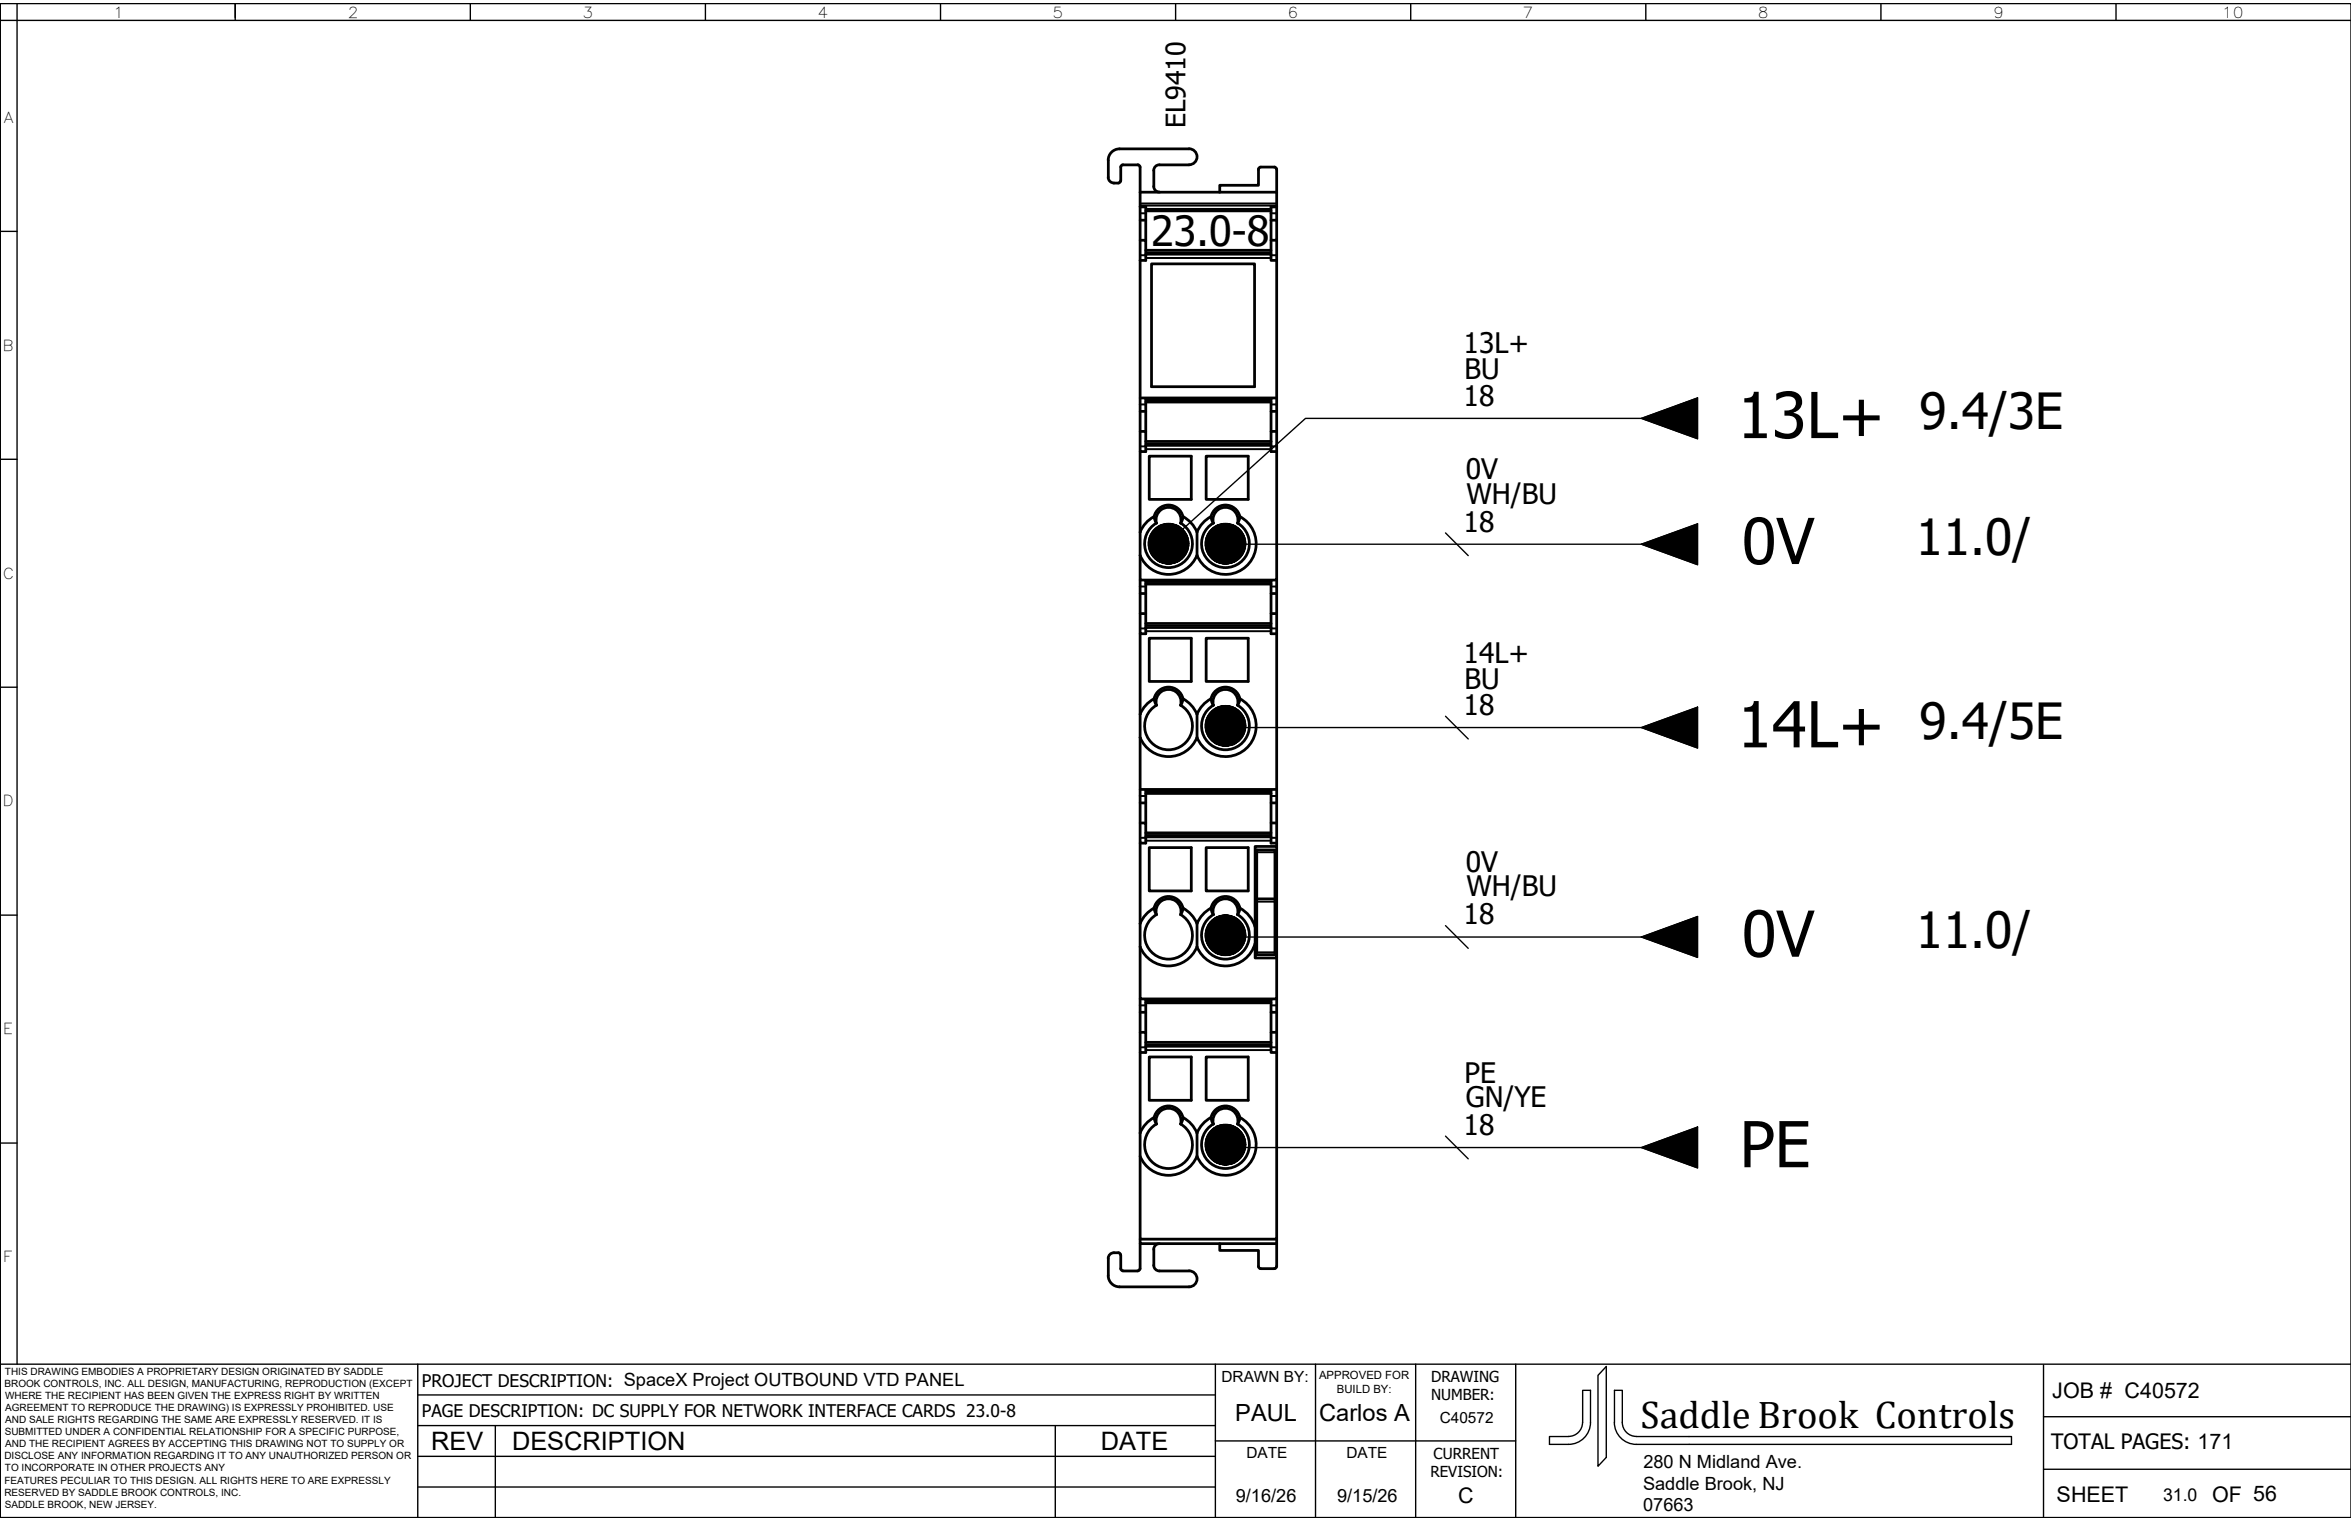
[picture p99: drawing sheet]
<svg xmlns="http://www.w3.org/2000/svg" width="432mm" height="279mm" viewBox="0 0 432 279" stroke-linecap="round" stroke-linejoin="round" font-family="sans-serif">
<defs><g id="words">
<g font-size="11.7">
<text x="319.1" y="80.5">13L+</text>
<text x="319.9" y="103.6">0V</text>
<text x="319.1" y="137.3">14L+</text>
<text x="319.9" y="175.7">0V</text>
<text x="319.5" y="214.4">PE</text>
</g>
<g font-size="9.1">
<text x="352.6" y="78.9">9.4/3E</text>
<text x="351.9" y="102">11.0/</text>
<text x="352.6" y="135.7">9.4/5E</text>
<text x="351.9" y="174.1">11.0/</text>
</g>
<text font-size="7.6" x="211.5" y="45.2">23.0-8</text>
<text font-size="7.1" x="301.3" y="262.4">Saddle Brook Controls</text>
<g font-size="5.2">
<text x="268.8" y="64.9">13L+</text>
<text x="269" y="69.7">BU</text>
<text x="268.8" y="74.6">18</text>
<text x="269.2" y="88">0V</text>
<text x="269.3" y="92.5">WH/BU</text>
<text x="268.8" y="97.7">18</text>
<text x="268.8" y="121.7">14L+</text>
<text x="268.8" y="131.4">18</text>
<text x="269" y="126.5">BU</text>
<text x="269.2" y="160.2">0V</text>
<text x="269.3" y="164.7">WH/BU</text>
<text x="268.8" y="169.8">18</text>
<text x="269" y="198.9">PE</text>
<text x="269.2" y="203.3">GN/YE</text>
<text x="268.8" y="208.5">18</text>
</g>
<text font-size="4.9" x="217.7" y="23.6" transform="rotate(-90 217.7 23.6)">EL9410</text>
<g font-size="4.7">
<text x="79.2" y="266.3">REV</text>
<text x="94" y="266.4">DESCRIPTION</text>
<text x="202.2" y="266.3">DATE</text>
</g>
<g font-size="4.3">
<text x="226.9" y="261.1">PAUL</text>
<text x="242.3" y="261.1">Carlos A</text>
</g>
<g font-size="4">
<text x="376.9" y="256.8">JOB # C40572</text>
<text x="377.7" y="275.9">SHEET</text>
<text x="406.3" y="275.9">OF 56</text>
</g>
<g font-size="3.9">
<text x="376.7" y="266.3">TOTAL PAGES: 171</text>
<text x="267.8" y="276.1">C</text>
</g>
<g font-size="3.3">
<text x="301.8" y="269.6">280 N Midland Ave.</text>
<text x="227" y="275.9">9/16/26</text>
<text x="245.6" y="275.9">9/15/26</text>
<text x="301.8" y="273.6">Saddle Brook, NJ</text>
<text x="301.8" y="277.6">07663</text>
</g>
<g font-size="3.2">
<text x="77.5" y="254.8">PROJECT DESCRIPTION: SpaceX Project OUTBOUND VTD PANEL</text>
<text x="77.5" y="260.2">PAGE DESCRIPTION: DC SUPPLY FOR NETWORK INTERFACE CARDS 23.0-8</text>
<text x="397.3" y="275.7">31.0</text>
</g>
<g font-size="2.8">
<text x="20.8" y="3.2">1</text>
<text x="63.9" y="3.2">2</text>
<text x="107" y="3.2">3</text>
<text x="150.2" y="3.2">4</text>
<text x="193.3" y="3.2">5</text>
<text x="236.5" y="3.2">6</text>
<text x="279.7" y="3.2">7</text>
<text x="322.9" y="3.2">8</text>
<text x="366" y="3.2">9</text>
<text x="408.1" y="3.2">10</text>
<text x=".7" y="22.5">A</text>
<text x=".5" y="64.4">B</text>
<text x=".5" y="106.3">C</text>
<text x=".5" y="148.1">D</text>
<text x=".6" y="190">E</text>
<text x=".6" y="231.9">F</text>
<text x="224.3" y="253.8">DRAWN BY:</text>
<text x="262.8" y="253.9">DRAWING</text>
<text x="262.8" y="257.2">NUMBER:</text>
<text x="264.4" y="261.4">C40572</text>
<text x="228.9" y="267.9">DATE</text>
<text x="247.3" y="267.9">DATE</text>
<text x="263.3" y="267.9">CURRENT</text>
<text x="262.7" y="271.4">REVISION:</text>
</g>
<g font-size="2.1">
<text x="242.3" y="253.3">APPROVED FOR</text>
<text x="245.5" y="255.8">BUILD BY:</text>
</g>
<g font-size="1.8">
<text x=".8" y="254.8">BROOK CONTROLS, INC. ALL DESIGN, MANUFACTURING, REPRODUCTION (EXCEPT</text>
<text x=".9" y="252.6">THIS DRAWING EMBODIES A PROPRIETARY DESIGN ORIGINATED BY SADDLE</text>
<text x=".9" y="257">WHERE THE RECIPIENT HAS BEEN GIVEN THE EXPRESS RIGHT BY WRITTEN</text>
<text x=".9" y="263.7">SUBMITTED UNDER A CONFIDENTIAL RELATIONSHIP FOR A SPECIFIC PURPOSE,</text>
<text x="1" y="259.2">AGREEMENT TO REPRODUCE THE DRAWING) IS EXPRESSLY PROHIBITED. USE</text>
<text x="1" y="261.4">AND SALE RIGHTS REGARDING THE SAME ARE EXPRESSLY RESERVED. IT IS</text>
<text x=".8" y="268.1">DISCLOSE ANY INFORMATION REGARDING IT TO ANY UNAUTHORIZED PERSON OR</text>
<text x="1" y="265.9">AND THE RECIPIENT AGREES BY ACCEPTING THIS DRAWING NOT TO SUPPLY OR</text>
<text x=".8" y="272.5">FEATURES PECULIAR TO THIS DESIGN. ALL RIGHTS HERE TO ARE EXPRESSLY</text>
<text x=".8" y="274.7">RESERVED BY SADDLE BROOK CONTROLS, INC.</text>
<text x=".9" y="270.3">TO INCORPORATE IN OTHER PROJECTS ANY</text>
<text x=".9" y="276.9">SADDLE BROOK, NEW JERSEY.</text>
</g>
</g></defs>
<!-- layer: WIRES -->
<path d="M0 .7v278.1" fill="none" stroke="#000" stroke-width=".25"/>
<!-- layer: 0 -->
<g fill="none" stroke="#000" stroke-width=".25">
<path d="M0 .7h431.8v278.1h-431.8zM0 3.7h431.8M3.1 .7v249.9M43.2 .7v3M86.4 .7v3M129.6 .7v3M172.7 .7v3M215.9 .7v3M259.1 .7v3M302.3 .7v3M345.5 .7v3M388.6 .7v3"/>
<path d="M0 42.5h3.1M301.5 76.9h-61.7l-25.6 23.1M301.5 76.9l10.3-3.8v7.5zM0 84.4h3.1M225.1 100h76.4M265.5 97.9l4.2 4.2M301.5 100l10.3-3.8v7.5zM0 126.2h3.1M225.1 133.6h76.4M265.5 131.6l4.2 4.1M301.5 133.6l10.3-3.7v7.5zM0 168.1h3.1"/>
<path d="M225.1 172.1h76.4M265.5 170l4.2 4.2M301.5 172.1l10.3-3.7v7.5zM0 210h3.1M225.1 210.8h76.4M265.5 208.7l4.2 4.2M301.5 210.8l10.3-3.8v7.5zM0 250.6h431.8M76.7 250.6v28.2M76.7 256.2h146.5M223.2 250.6v28.2M241.6 250.6v28.2"/>
<path d="M260 250.6v28.2M278.4 250.6v28.2M295 251v16.7l-1.5 1.6v-16.7zM375.3 250.8v28M76.7 273.2h146.5M76.7 267.5h146.5M76.7 261.9h146.5M91 261.9v16.9M193.8 261.9v16.9M223.2 264.7h55.2M290.7 261.3a2.57 2.57 0 0 1-2.6 2.6h-3.5M290.7 261.3v-5.9h1.4v5.9a4 4 0 0 1-4 4h-3.5v-1.4"/>
<path d="M296.5 261.3a4 4 0 0 0 4 4h68.9v-1.4h-68.9a2.61 2.61 0 0 1-2.5-2.6v-5.9h-1.5v5.9M375.3 269.9h56.5M375.3 260.2h56.5"/>
<circle cx="214.6" cy="99.9" r="3.7"/>
<circle cx="225.1" cy="99.9" r="3.7"/>
<circle cx="225.1" cy="133.3" r="3.7"/>
<circle cx="225.1" cy="171.8" r="3.7"/>
<circle cx="225.1" cy="210.3" r="3.7"/>
</g>
<!-- layer: Sichtbar (ISO) -->
<g fill="none" stroke="#000" stroke-width=".51">
<path d="M206.3 30.3h2.7M209 30.3l.3 .2 .1 .2v4.6M209.4 35.3v2.7h1M209.4 35.3h25.1M210.4 38h-1v9.8M210.4 38v6.1M210.4 38.7h23M212.9 30.3a1.05 1.05 0 0 0-1 1v2.9a1.01 1.01 0 0 0 1 1.1M213 30.3h5.4M218.4 27.3a1.47 1.47 0 0 1 1.5 1.5 1.47 1.47 0 0 1-1.5 1.5M218.4 27.3h-12.8a2.05 2.05 0 0 0-2 2.1l-.1 3.2a1.08 1.08 0 0 0 1.1 1h.8l.4-.2v-2.7l.1-.2 .4-.2M231.1 31.1v2.9h-7.1v1.3"/>
<path d="M233.4 38h1.1zM233.4 38v2.4M234.1 30.7h.2l.2 .4M234.1 30.7h-2.5l-.4 .2-.1 .2M234.5 35.3v5.1M234.5 31.1v4.2M209.4 47.8v35.2h1v-3.8h-1M209.4 44.1h1v3.7h-1M209.4 40.4h1M210.4 46h23M210.4 46.7h23M211.5 48.5h18.9v22.5h-18.9z"/>
<path d="M233.4 40.4v3.7h1.1v-3.7M233.4 44.1v3.7h1.1v-3.7M233.4 40.4h1.1M234.5 47.8v35.2M209.4 73.1h25.1M209.4 75.6h1M210.4 79.2v-5.9h23v9.7h1.1M210.4 73.9h23M233.4 79.2h1.1M233.4 75.6h1.1M209.4 97.8v4.2M209.4 83v14.8"/>
<path d="M210.4 81.1h23M210.4 81.8h23M211.1 83.8h7.7v7.9h-7.7zM212 94.9l.4 1.2M212.9 93.9a2.3 2.3 0 0 1 2.8-.4 2.3 2.3 0 0 1 1.1 2.6 4.4 4.4 0 0 1 1.2 6.6 4.4 4.4 0 0 1-6.7 0 4.4 4.4 0 0 1 1.1-6.6 2.3 2.3 0 0 1 .5-2.2zM217.3 94.9a5.6 5.6 0 0 1 2.5 2.8M217.3 94.9a2.72 2.72 0 0 0-2.7-2.1 2.72 2.72 0 0 0-2.6 2.1 5.6 5.6 0 0 0-2.6 2.8M217.3 94.9l-.4 1.2M219.9 97.8v4.2M221.5 83.8h7.8v7.9h-7.8zM222.4 94.9l.5 1.2a2.3 2.3 0 0 1 2.2-2.9 2.3 2.3 0 0 1 2.2 2.9M222.4 94.9a2.72 2.72 0 0 1 2.7-2.1 2.72 2.72 0 0 1 2.6 2.1"/>
<path d="M222.4 94.9a5.6 5.6 0 0 0-2.5 2.8M222.9 96.1a4.4 4.4 0 0 0-1.2 6.6 4.4 4.4 0 0 0 6.7 0 4.4 4.4 0 0 0-1.1-6.6M227.7 94.9a5.6 5.6 0 0 1 1.2 9.2 5.6 5.6 0 0 1-9-2.1M227.7 94.9l-.4 1.2M234.5 83v23.6h-25.1v-4.6M209.4 102a5.6 5.6 0 0 0 5.2 3.5 5.6 5.6 0 0 0 5.2-3.5M209.4 106.6v9.8h1v-3.7h-1M209.4 116.4v14.8M209.4 109h1M210.4 112.7v-5.9h23v9.6h1.1M210.4 114.5h23M210.4 107.3h23"/>
<path d="M210.4 115.3h23M211.1 117.2h7.7v8h-7.7zM221.5 117.2h7.8v8h-7.8zM233.4 112.7h1.1M233.4 109h1.1M234.5 116.4v28.6h-25.1v-9.5M234.5 106.6v9.8M209.4 135.5a5.6 5.6 0 0 0 5.2 3.5 5.6 5.6 0 0 0 5.2-3.5M209.4 131.2v4.3M212 128.3a2.66 2.66 0 0 1 2.8-2.1 2.66 2.66 0 0 1 2.4 2.5l-.3 .9M212 128.4a5.6 5.6 0 0 0-2.6 2.8M212 128.4l.4 1.2"/>
<path d="M212.9 127.4a2.3 2.3 0 0 1 2.8-.5 2.3 2.3 0 0 1 1.1 2.6 4.4 4.4 0 0 1 1.2 6.7 4.4 4.4 0 0 1-6.7 0 4.4 4.4 0 0 1 1.1-6.7 2.33 2.33 0 0 1 .5-2.1zM217.3 128.4a5.6 5.6 0 0 1 2.5 2.8M219.9 131.2v4.3M222.4 128.4a5.6 5.6 0 0 0-2.5 2.8M222.9 129.5a2.3 2.3 0 0 1 2.2-2.9 2.3 2.3 0 0 1 2.2 2.9 4.4 4.4 0 0 1 1.2 6.7 4.4 4.4 0 0 1-6.8 0 4.4 4.4 0 0 1 1.2-6.7M222.9 129.6l-.2-.3a1.81 1.81 0 0 1 .7-2.5 2.63 2.63 0 0 1 2.7-.4 2.63 2.63 0 0 1 1.6 2.3l-.4 .9M227.7 128.4a5.6 5.6 0 0 1 1.2 9.1 5.6 5.6 0 0 1-9-2M209.4 145v9.9h1v-3.7h-1M209.4 154.9v14.8M209.4 147.5h1M210.4 151.2v-6h23v9.7h1.1M210.4 153h23"/>
<path d="M210.4 145.8h23M210.4 153.7h23M211.1 155.7h7.7v8h-7.7zM221.5 155.7h7.8v8h-7.8zM230.5 155.5h4v20.5h-4zM230.8 156.1h3.4v19.3h-3.4zM233.4 151.2h1.1M233.4 147.5h1.1M234.5 145v9.9M234.5 154.9v.6M209.4 173.9a5.6 5.6 0 0 0 5.2 3.5 5.6 5.6 0 0 0 5.2-3.5M209.4 173.9v9.6h25.1v-7.5"/>
<path d="M209.4 169.7v4.2M212 166.8l.4 1.2M212.9 165.8a2.3 2.3 0 0 1 2.8-.4 2.3 2.3 0 0 1 1.1 2.6 4.4 4.4 0 0 1 1.2 6.6 4.4 4.4 0 0 1-6.7 0 4.4 4.4 0 0 1 1.1-6.6 2.33 2.33 0 0 1 .5-2.2zM217.3 166.8a5.6 5.6 0 0 1 2.5 2.9M217.3 166.8a2.72 2.72 0 0 0-2.7-2.1 2.72 2.72 0 0 0-2.6 2.1 5.8 5.8 0 0 0-2.6 2.9M217.3 166.8l-.4 1.2M219.9 169.7v4.2M222.4 166.8l.5 1.2a2.3 2.3 0 0 1 2.2-2.9 2.3 2.3 0 0 1 2.2 2.9M222.4 166.8a2.72 2.72 0 0 1 2.7-2.1 2.72 2.72 0 0 1 2.6 2.1M222.4 166.8a5.6 5.6 0 0 0-2.5 2.9M222.9 168a4.4 4.4 0 0 0-1.2 6.6 4.4 4.4 0 0 0 6.7 0 4.4 4.4 0 0 0-1.1-6.6M227.7 166.8a5.6 5.6 0 0 1 2.8 3.5"/>
<path d="M227.7 166.8l-.4 1.2M230.5 173.3a5.6 5.6 0 0 1-5.1 4.1 5.6 5.6 0 0 1-5.5-3.5M230.8 165.1h3.4M209.4 183.5v9.8h1v-3.7h-1M209.4 193.3v14.8M209.4 185.9h1M210.4 189.6v-5.9h23v9.6h1.1M210.4 191.5h23M210.4 184.2h23M210.4 192.2h23M211.1 194.2h7.7v7.9h-7.7zM221.5 194.2h7.8v7.9h-7.8z"/>
<path d="M233.4 185.9h1.1M234.5 193.3v34.3h-25.1v-19.5M234.5 185.9v3.7h-1.1M234.5 189.6v3.7M234.5 183.5v2.4M209.4 212.4a5.6 5.6 0 0 0 5.2 3.5 5.6 5.6 0 0 0 5.2-3.5M212 205.3l.4 1.2M212.9 204.3a2.3 2.3 0 0 1 2.8-.4 2.3 2.3 0 0 1 1.1 2.6 4.4 4.4 0 0 1 1.2 6.6 4.4 4.4 0 0 1-6.7 0 4.4 4.4 0 0 1 1.1-6.6 2.3 2.3 0 0 1 .5-2.2zM217.3 205.3a5.6 5.6 0 0 1 2.5 2.8M217.3 205.3a2.72 2.72 0 0 0-2.7-2.1 2.72 2.72 0 0 0-2.6 2.1 5.6 5.6 0 0 0-2.6 2.8M217.3 205.3l-.4 1.2M219.9 208.1v4.3"/>
<path d="M222.4 205.3l.5 1.2a2.3 2.3 0 0 1 2.2-2.9 2.3 2.3 0 0 1 2.2 2.9M222.4 205.3a2.72 2.72 0 0 1 2.7-2.1 2.72 2.72 0 0 1 2.6 2.1M222.4 205.3a5.6 5.6 0 0 0-2.5 2.8M222.9 206.5a4.4 4.4 0 0 0-1.2 6.6 4.4 4.4 0 0 0 6.7 0 4.4 4.4 0 0 0-1.1-6.6M227.7 205.3a5.6 5.6 0 0 1 1.2 9.1 5.6 5.6 0 0 1-9-2M227.7 205.3l-.4 1.2M206.3 233.5h2.7M209.4 227.6v.9h25.1M209.4 228.5v4.5l-.2 .4h-.2M212.9 228.5a1.05 1.05 0 0 0-1 1v2.9a1.01 1.01 0 0 0 1 1.1h5.5M218.4 233.4a1.47 1.47 0 0 1 1.5 1.5 1.47 1.47 0 0 1-1.5 1.5h-12.8a2.08 2.08 0 0 1-2.1-2.1l.1-3.1a1.01 1.01 0 0 1 1-1.1h.8l.4 .2v2.7l.3 .4h.2M224 228.5v1.2h7.1v2.9"/>
<path d="M231.1 232.6l.2 .4h.3h2.5M234.5 232.6l-.2 .4h-.2M234.5 227.6v5"/>
</g>
<!-- layer: Sichtbar schmal (ISO) -->
<g fill="none" stroke="#000" stroke-width=".36">
<path d="M209.4 37.8h25.1M209.4 37.4h25.1M209.4 39.2h1M210.4 38.5h23M210.4 38.4h23M233.4 39.2h1.1M209.4 46.9h1M210.4 47.4h23M210.4 46.4h23M233.4 46.9h1.1M209.4 74.3h1M210.4 73.7h23"/>
<path d="M233.4 74.3h1.1M209.4 82h1M210.4 82.5h23M210.4 81.5h23M233.4 82h1.1M209.4 107.7h1M209.4 115.4h1M210.4 116h23M210.4 107.1h23M210.4 114.9h23M233.4 107.7h1.1M233.4 115.4h1.1"/>
<path d="M209.4 146.2h1M209.4 153.9h1M210.4 154.4h23M210.4 145.6h23M210.4 153.4h23M230.8 156.5h3.4M233.4 146.2h1.1M233.4 153.9h1.1M230.8 174.9h3.4M230.8 165.6h3.4M209.4 184.7h1M209.4 192.4h1"/>
<path d="M210.4 192.9h23M210.4 184h23M210.4 191.9h23M233.4 184.7h1.1M233.4 192.4h1.1"/>
</g>
<!-- layer: 0 -->
<g fill="#000" stroke="#000" stroke-width=".18">
<path d="M214.3 96.2h.6zM224.8 96.2h.6zM301.5 76.9l10.3-3.8v7.5zM214.1 103.5h1.1zM224.5 103.5h1.2zM301.5 100l10.3-3.8v7.5zM224.5 137h1.2zM224.8 129.6h.6zM301.5 133.6l10.3-3.7v7.5zM224.5 175.5h1.2zM224.8 168.1h.6zM301.5 172.1l10.3-3.7v7.5z"/>
<path d="M224.5 213.9h1.2zM224.8 206.6h.6zM301.5 210.8l10.3-3.8v7.5z"/>
<path d="M214.3 96.2h.9zM214.1 96.2h1.1z"/>
<path d="M214.1 96.2l1.4 .1zM213.8 96.3h1.7z"/>
<path d="M213.8 96.3l2 .1zM213.5 96.4h2.3z"/>
<path d="M213.5 96.4l2.5 .1zM213.2 96.5h2.8z"/>
<path d="M213.2 96.5l3.1 .1-.3-.1zM212.9 96.6l.3-.1 3.1 .1z"/>
<path d="M212.9 96.6l3.7 .1-.3-.1zM212.7 96.7l.2-.1 3.7 .1z"/>
<path d="M212.7 96.7l4.1 .2-.2-.2zM212.4 96.9l.3-.2 4.1 .2z"/>
<path d="M212.4 96.9l4.6 .2-.2-.2zM212.2 97.1l.2-.2 4.6 .2z"/>
<path d="M212.2 97.1l5.1 .2-.3-.2zM212 97.3l.2-.2 5.1 .2z"/>
<path d="M212 97.3l5.4 .2-.1-.2zM212 97.3l5.4 .2h-5.6z"/>
<path d="M211.8 97.5l5.8 .2-.2-.2zM211.8 97.5l5.8 .2h-6z"/>
<path d="M211.6 97.7l6.2 .3-.2-.3zM211.6 97.7l6.2 .3h-6.3z"/>
<path d="M211.5 98l6.4 .2-.1-.2zM211.5 98l6.4 .2h-6.6z"/>
<path d="M211.3 98.2l6.8 .3-.2-.3zM211.3 98.2l6.8 .3h-6.9z"/>
<path d="M211.2 98.5l7 .2-.1-.2zM211.2 98.5l7 .2h-7.1z"/>
<path d="M211.1 98.7l7.1 .3v-.3zM211.1 98.7l7.1 .3h-7.2z"/>
<path d="M211 99l7.3 .3-.1-.3zM211 99l7.3 .3h-7.3z"/>
<path d="M211 99.3l7.3 .3v-.3zM211 99.3l7.3 .3h-7.4z"/>
<path d="M210.9 99.6l7.4 .3v-.3zM210.9 99.6l7.4 .3h-7.4z"/>
<path d="M210.9 99.9l7.4 .3v-.3zM210.9 99.9l7.4 .3h-7.4z"/>
<path d="M224.8 96.2h.9zM224.5 96.2h1.2z"/>
<path d="M224.5 96.2l1.5 .1zM224.2 96.3h1.8z"/>
<path d="M224.2 96.3l2 .1zM223.9 96.4h2.3z"/>
<path d="M223.9 96.4l2.6 .1zM223.7 96.5h2.8z"/>
<path d="M223.7 96.5l3.1 .1-.3-.1zM223.4 96.6l.3-.1 3.1 .1z"/>
<path d="M223.4 96.6l3.6 .1-.2-.1zM223.1 96.7l.3-.1 3.6 .1z"/>
<path d="M223.1 96.7l4.2 .2-.3-.2zM222.9 96.9l.2-.2 4.2 .2z"/>
<path d="M222.9 96.9l4.6 .2-.2-.2zM222.7 97.1l.2-.2 4.6 .2z"/>
<path d="M222.7 97.1l5 .2-.2-.2zM222.5 97.3l.2-.2 5 .2z"/>
<path d="M222.5 97.3l5.4 .2-.2-.2zM222.5 97.3l5.4 .2h-5.6z"/>
<path d="M222.3 97.5l5.8 .2-.2-.2zM222.3 97.5l5.8 .2h-6z"/>
<path d="M222.1 97.7l6.1 .3-.1-.3zM222.1 97.7l6.1 .3h-6.3z"/>
<path d="M221.9 98l6.5 .2-.2-.2zM221.9 98l6.5 .2h-6.6z"/>
<path d="M221.8 98.2l6.7 .3-.1-.3zM221.8 98.2l6.7 .3h-6.8z"/>
<path d="M221.7 98.5l6.9 .2-.1-.2zM221.7 98.5l6.9 .2h-7z"/>
<path d="M221.6 98.7l7.1 .3-.1-.3zM221.6 98.7l7.1 .3h-7.2z"/>
<path d="M221.5 99l7.2 .3v-.3zM221.5 99l7.2 .3h-7.3z"/>
<path d="M221.4 99.3l7.4 .3-.1-.3zM221.4 99.3l7.4 .3h-7.4z"/>
<path d="M221.4 99.6l7.4 .3v-.3zM221.4 99.6l7.4 .3h-7.4z"/>
<path d="M221.4 99.9l7.4 .3v-.3zM221.4 99.9l7.4 .3h-7.4z"/>
<path d="M214.1 103.5l.8 .1zM214.3 103.6h.6z"/>
<path d="M213.8 103.5h1.7zM213.8 103.5h1.4z"/>
<path d="M213.5 103.4h2.3zM213.5 103.4l2 .1z"/>
<path d="M213.2 103.3l2.6 .1 .2-.1zM213.2 103.3l2.6 .1h-2.3z"/>
<path d="M212.9 103.2l3.1 .1 .3-.1zM212.9 103.2l3.1 .1h-2.8z"/>
<path d="M212.7 103.1l3.6 .1 .3-.1zM212.7 103.1l3.6 .1h-3.4z"/>
<path d="M212.4 102.9l4.2 .2 .2-.2zM212.4 102.9l4.2 .2h-3.9z"/>
<path d="M212.2 102.7l4.6 .2 .2-.2zM212.2 102.7l4.6 .2h-4.4z"/>
<path d="M212 102.5l5 .2 .3-.2zM212 102.5l5 .2h-4.8z"/>
<path d="M211.8 102.3l5.5 .2 .1-.2zM211.8 102.3l5.5 .2h-5.3z"/>
<path d="M211.6 102.1l5.8 .2 .2-.2zM211.6 102.1l5.8 .2h-5.6z"/>
<path d="M211.5 101.8l6.1 .3 .2-.3zM211.5 101.8l6.1 .3h-6z"/>
<path d="M211.3 101.6l6.5 .2 .1-.2zM211.3 101.6l6.5 .2h-6.3z"/>
<path d="M211.2 101.3l6.7 .3 .2-.3zM211.2 101.3l6.7 .3h-6.6z"/>
<path d="M211.1 101l7 .3 .1-.3zM211.1 101l7 .3h-6.9z"/>
<path d="M211 100.8l7.2 .2v-.2zM211 100.8l7.2 .2h-7.1z"/>
<path d="M211 100.5l7.2 .3 .1-.3zM211 100.5l7.2 .3h-7.2z"/>
<path d="M210.9 100.2l7.4 .3v-.3zM210.9 100.2l7.4 .3h-7.3z"/>
<path d="M224.5 103.5l.9 .1zM224.8 103.6h.6z"/>
<path d="M224.2 103.5h1.8zM224.2 103.5h1.5z"/>
<path d="M223.9 103.4h2.3zM223.9 103.4l2.1 .1z"/>
<path d="M223.7 103.3l2.5 .1 .3-.1zM223.7 103.3l2.5 .1h-2.3z"/>
<path d="M223.4 103.2l3.1 .1 .3-.1zM223.4 103.2l3.1 .1h-2.8z"/>
<path d="M223.1 103.1l3.7 .1 .2-.1zM223.1 103.1l3.7 .1h-3.4z"/>
<path d="M222.9 102.9l4.1 .2 .3-.2zM222.9 102.9l4.1 .2h-3.9z"/>
<path d="M222.7 102.7l4.6 .2 .2-.2zM222.7 102.7l4.6 .2h-4.4z"/>
<path d="M222.5 102.5l5 .2 .2-.2zM222.5 102.5l5 .2h-4.8z"/>
<path d="M222.3 102.3l5.4 .2 .2-.2zM222.3 102.3l5.4 .2h-5.2z"/>
<path d="M222.1 102.1l5.8 .2 .2-.2zM222.1 102.1l5.8 .2h-5.6z"/>
<path d="M221.9 101.8l6.2 .3 .1-.3zM221.9 101.8l6.2 .3h-6z"/>
<path d="M221.8 101.6l6.4 .2 .2-.2zM221.8 101.6l6.4 .2h-6.3z"/>
<path d="M221.7 101.3l6.7 .3 .1-.3zM221.7 101.3l6.7 .3h-6.6z"/>
<path d="M221.6 101l6.9 .3 .1-.3zM221.6 101l6.9 .3h-6.8z"/>
<path d="M221.5 100.8l7.1 .2 .1-.2zM221.5 100.8l7.1 .2h-7z"/>
<path d="M221.4 100.5l7.3 .3v-.3zM221.4 100.5l7.3 .3h-7.2z"/>
<path d="M221.4 100.2l7.3 .3 .1-.3zM221.4 100.2l7.3 .3h-7.3z"/>
<path d="M224.5 137h.9zM224.8 137h.6z"/>
<path d="M224.8 129.6l.9 .1zM224.5 129.7h1.2z"/>
<path d="M224.5 129.7h1.5zM224.2 129.7h1.8z"/>
<path d="M224.2 129.7l2 .1zM223.9 129.8h2.3z"/>
<path d="M224.2 136.9h1.8zM224.2 136.9l1.5 .1z"/>
<path d="M223.9 129.8l2.6 .1-.3-.1zM223.7 129.9l.2-.1 2.6 .1z"/>
<path d="M223.9 136.9h2.3zM223.9 136.9h2.1z"/>
<path d="M223.7 129.9l3.1 .1-.3-.1zM223.4 130l.3-.1 3.1 .1z"/>
<path d="M223.7 136.8l2.5 .1 .3-.1zM223.7 136.8l2.5 .1h-2.3z"/>
<path d="M223.4 130l3.6 .2-.2-.2zM223.1 130.2l.3-.2 3.6 .2z"/>
<path d="M223.4 136.7l3.1 .1 .3-.1zM223.4 136.7l3.1 .1h-2.8z"/>
<path d="M223.1 130.2l4.2 .1-.3-.1zM222.9 130.3l.2-.1 4.2 .1z"/>
<path d="M223.1 136.5l3.7 .2 .2-.2zM223.1 136.5l3.7 .2h-3.4z"/>
<path d="M222.9 130.3l4.6 .2-.2-.2zM222.7 130.5l.2-.2 4.6 .2z"/>
<path d="M222.9 136.3l4.1 .2 .3-.2zM222.9 136.3l4.1 .2h-3.9z"/>
<path d="M222.7 130.5l5 .2-.2-.2zM222.7 130.5l5 .2h-5.2z"/>
<path d="M222.7 136.2l4.6 .1 .2-.1zM222.7 136.2l4.6 .1h-4.4z"/>
<path d="M222.5 130.7l5.4 .2-.2-.2zM222.5 130.7l5.4 .2h-5.6z"/>
<path d="M222.5 136l5 .2 .2-.2zM222.5 136l5 .2h-4.8z"/>
<path d="M222.3 130.9l5.8 .3-.2-.3zM222.3 130.9l5.8 .3h-6z"/>
<path d="M222.3 135.7l5.4 .3 .2-.3zM222.3 135.7l5.4 .3h-5.2z"/>
<path d="M222.1 131.2l6.1 .2-.1-.2zM222.1 131.2l6.1 .2h-6.3z"/>
<path d="M222.1 135.5l5.8 .2 .2-.2zM222.1 135.5l5.8 .2h-5.6z"/>
<path d="M221.9 131.4l6.5 .3-.2-.3zM221.9 131.4l6.5 .3h-6.6z"/>
<path d="M221.9 135.3l6.2 .2 .1-.2zM221.9 135.3l6.2 .2h-6z"/>
<path d="M221.8 131.7l6.7 .2-.1-.2zM221.8 131.7l6.7 .2h-6.8z"/>
<path d="M221.8 135l6.4 .3 .2-.3zM221.8 135l6.4 .3h-6.3z"/>
<path d="M221.7 131.9l6.9 .3-.1-.3zM221.7 131.9l6.9 .3h-7z"/>
<path d="M221.7 134.8l6.7 .2 .1-.2zM221.7 134.8l6.7 .2h-6.6z"/>
<path d="M221.6 132.2l7.1 .3-.1-.3zM221.6 132.2l7.1 .3h-7.2z"/>
<path d="M221.6 134.5l6.9 .3 .1-.3zM221.6 134.5l6.9 .3h-6.8z"/>
<path d="M221.5 132.5l7.2 .3v-.3zM221.5 132.5l7.2 .3h-7.3z"/>
<path d="M221.5 134.2l7.1 .3 .1-.3zM221.5 134.2l7.1 .3h-7z"/>
<path d="M221.4 132.8l7.4 .3-.1-.3zM221.4 132.8l7.4 .3h-7.4z"/>
<path d="M221.4 133.9l7.3 .3v-.3zM221.4 133.9l7.3 .3h-7.2z"/>
<path d="M221.4 133.1l7.4 .3v-.3zM221.4 133.1l7.4 .3h-7.4z"/>
<path d="M221.4 133.6l7.3 .3 .1-.3zM221.4 133.6l7.3 .3h-7.3z"/>
<path d="M221.4 133.4l7.4 .2v-.2zM221.4 133.4l7.4 .2h-7.4z"/>
<path d="M224.5 175.5h.9zM224.8 175.5h.6z"/>
<path d="M224.8 168.1h.9zM224.5 168.1h1.2z"/>
<path d="M224.5 168.1l1.5 .1zM224.2 168.2h1.8z"/>
<path d="M224.2 168.2l2 .1zM223.9 168.3h2.3z"/>
<path d="M224.2 175.4h1.8zM224.2 175.4l1.5 .1z"/>
<path d="M223.9 168.3l2.6 .1-.3-.1zM223.7 168.4l.2-.1 2.6 .1z"/>
<path d="M223.9 175.3h2.3zM223.9 175.3l2.1 .1z"/>
<path d="M223.7 168.4l3.1 .1-.3-.1zM223.4 168.5l.3-.1 3.1 .1z"/>
<path d="M223.7 175.2h2.8zM223.7 175.2l2.5 .1z"/>
<path d="M223.4 168.5l3.6 .1-.2-.1zM223.1 168.6l.3-.1 3.6 .1z"/>
<path d="M223.4 175.1l3.1 .1 .3-.1zM223.4 175.1l3.1 .1h-2.8z"/>
<path d="M223.1 168.6l4.2 .2-.3-.2zM222.9 168.8l.2-.2 4.2 .2z"/>
<path d="M223.1 175l3.7 .1 .2-.1zM223.1 175l3.7 .1h-3.4z"/>
<path d="M222.9 168.8l4.6 .2-.2-.2zM222.7 169l.2-.2 4.6 .2z"/>
<path d="M222.9 174.8l4.1 .2 .3-.2zM222.9 174.8l4.1 .2h-3.9z"/>
<path d="M222.7 169l5 .2-.2-.2zM222.7 169l5 .2h-5.2z"/>
<path d="M222.7 174.6l4.6 .2 .2-.2zM222.7 174.6l4.6 .2h-4.4z"/>
<path d="M222.5 169.2l5.4 .2-.2-.2zM222.5 169.2l5.4 .2h-5.6z"/>
<path d="M222.5 174.4l5 .2 .2-.2zM222.5 174.4l5 .2h-4.8z"/>
<path d="M222.3 169.4l5.8 .2-.2-.2zM222.3 169.4l5.8 .2h-6z"/>
<path d="M222.3 174.2l5.4 .2 .2-.2zM222.3 174.2l5.4 .2h-5.2z"/>
<path d="M222.1 169.6l6.1 .3-.1-.3zM222.1 169.6l6.1 .3h-6.3z"/>
<path d="M222.1 174l5.8 .2 .2-.2zM222.1 174l5.8 .2h-5.6z"/>
<path d="M221.9 169.9l6.5 .2-.2-.2zM221.9 169.9l6.5 .2h-6.6z"/>
<path d="M221.9 173.7l6.2 .3 .1-.3zM221.9 173.7l6.2 .3h-6z"/>
<path d="M221.8 170.1l6.7 .3-.1-.3zM221.8 170.1l6.7 .3h-6.8z"/>
<path d="M221.8 173.5l6.4 .2 .2-.2zM221.8 173.5l6.4 .2h-6.3z"/>
<path d="M221.7 170.4l6.9 .3-.1-.3zM221.7 170.4l6.9 .3h-7z"/>
<path d="M221.7 173.2l6.7 .3 .1-.3zM221.7 173.2l6.7 .3h-6.6z"/>
<path d="M221.6 170.7l7.1 .2-.1-.2zM221.6 170.7l7.1 .2h-7.2z"/>
<path d="M221.6 173l6.9 .2 .1-.2zM221.6 173l6.9 .2h-6.8z"/>
<path d="M221.5 170.9l7.2 .3v-.3zM221.5 170.9l7.2 .3h-7.3z"/>
<path d="M221.5 172.7l7.1 .3 .1-.3zM221.5 172.7l7.1 .3h-7z"/>
<path d="M221.4 171.2l7.4 .3-.1-.3zM221.4 171.2l7.4 .3h-7.4z"/>
<path d="M221.4 172.4l7.3 .3v-.3zM221.4 172.4l7.3 .3h-7.2z"/>
<path d="M221.4 171.5l7.4 .3v-.3zM221.4 171.5l7.4 .3h-7.4z"/>
<path d="M221.4 172.1l7.3 .3 .1-.3zM221.4 172.1l7.3 .3h-7.3z"/>
<path d="M221.4 171.8l7.4 .3v-.3zM221.4 171.8l7.4 .3h-7.4z"/>
<path d="M224.5 213.9l.9 .1zM224.8 214h.6z"/>
<path d="M224.8 206.6h.9zM224.5 206.6h1.2z"/>
<path d="M224.5 206.6l1.5 .1zM224.2 206.7h1.8z"/>
<path d="M224.2 206.7h2zM223.9 206.7h2.3z"/>
<path d="M224.2 213.9h1.8zM224.2 213.9h1.5z"/>
<path d="M223.9 206.7l2.6 .1-.3-.1zM223.7 206.8l.2-.1 2.6 .1z"/>
<path d="M223.9 213.8h2.3zM223.9 213.8l2.1 .1z"/>
<path d="M223.7 206.8l3.1 .2-.3-.2zM223.4 207l.3-.2 3.1 .2z"/>
<path d="M223.7 213.7l2.5 .1 .3-.1zM223.7 213.7l2.5 .1h-2.3z"/>
<path d="M223.4 207l3.6 .1-.2-.1zM223.1 207.1l.3-.1 3.6 .1z"/>
<path d="M223.4 213.6l3.1 .1 .3-.1zM223.4 213.6l3.1 .1h-2.8z"/>
<path d="M223.1 207.1l4.2 .2-.3-.2zM222.9 207.3l.2-.2 4.2 .2z"/>
<path d="M223.1 213.4l3.7 .2 .2-.2zM223.1 213.4l3.7 .2h-3.4z"/>
<path d="M222.9 207.3l4.6 .2-.2-.2zM222.7 207.5l.2-.2 4.6 .2z"/>
<path d="M222.9 213.3l4.1 .1 .3-.1zM222.9 213.3l4.1 .1h-3.9z"/>
<path d="M222.7 207.5l5 .1-.2-.1zM222.5 207.6l.2-.1 5 .1z"/>
<path d="M222.7 213.1l4.6 .2 .2-.2zM222.7 213.1l4.6 .2h-4.4z"/>
<path d="M222.5 207.6l5.4 .3-.2-.3zM222.5 207.6l5.4 .3h-5.6z"/>
<path d="M222.5 212.9l5 .2 .2-.2zM222.5 212.9l5 .2h-4.8z"/>
<path d="M222.3 207.9l5.8 .2-.2-.2zM222.3 207.9l5.8 .2h-6z"/>
<path d="M222.3 212.7l5.4 .2 .2-.2zM222.3 212.7l5.4 .2h-5.2z"/>
<path d="M222.1 208.1l6.1 .2-.1-.2zM222.1 208.1l6.1 .2h-6.3z"/>
<path d="M222.1 212.4l5.8 .3 .2-.3zM222.1 212.4l5.8 .3h-5.6z"/>
<path d="M221.9 208.3l6.5 .3-.2-.3zM221.9 208.3l6.5 .3h-6.6z"/>
<path d="M221.9 212.2l6.2 .2 .1-.2zM221.9 212.2l6.2 .2h-6z"/>
<path d="M221.8 208.6l6.7 .3-.1-.3zM221.8 208.6l6.7 .3h-6.8z"/>
<path d="M221.8 211.9l6.4 .3 .2-.3zM221.8 211.9l6.4 .3h-6.3z"/>
<path d="M221.7 208.9l6.9 .2-.1-.2zM221.7 208.9l6.9 .2h-7z"/>
<path d="M221.7 211.7l6.7 .2 .1-.2zM221.7 211.7l6.7 .2h-6.6z"/>
<path d="M221.6 209.1l7.1 .3-.1-.3zM221.6 209.1l7.1 .3h-7.2z"/>
<path d="M221.6 211.4l6.9 .3 .1-.3zM221.6 211.4l6.9 .3h-6.8z"/>
<path d="M221.5 209.4l7.2 .3v-.3zM221.5 209.4l7.2 .3h-7.3z"/>
<path d="M221.5 211.1l7.1 .3 .1-.3zM221.5 211.1l7.1 .3h-7z"/>
<path d="M221.4 209.7l7.4 .3-.1-.3zM221.4 209.7l7.4 .3h-7.4z"/>
<path d="M221.4 210.8l7.3 .3v-.3zM221.4 210.8l7.3 .3h-7.2z"/>
<path d="M221.4 210l7.4 .3v-.3zM221.4 210l7.4 .3h-7.4z"/>
<path d="M221.4 210.6l7.3 .2 .1-.2zM221.4 210.6l7.3 .2h-7.3z"/>
<path d="M221.4 210.3l7.4 .3v-.3zM221.4 210.3l7.4 .3h-7.4z"/>
</g>
<use href="#words"/>
</svg>
